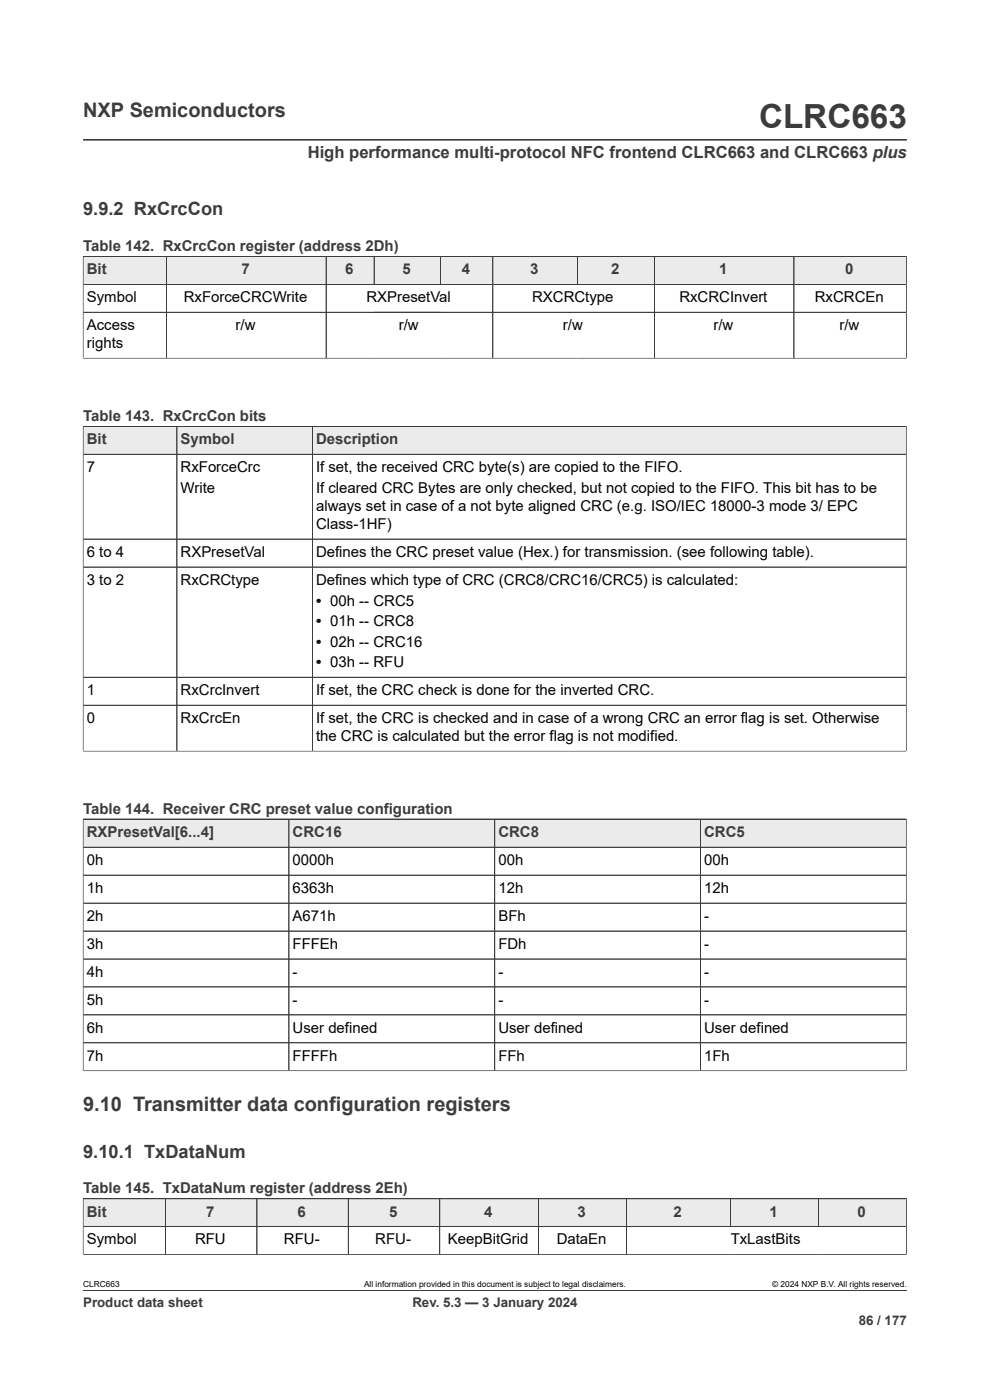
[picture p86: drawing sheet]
<svg xmlns="http://www.w3.org/2000/svg" width="210mm" height="297mm" viewBox="0 0 210 297" stroke-linecap="round" stroke-linejoin="round" font-family="sans-serif">
<defs><g id="words">
<text font-size="7.1" fill="#3c3c3c" x="161" y="27.2">CLRC663</text>
<g font-size="4.2" fill="#3c3c3c">
<text x="17.6" y="24.8">NXP Semiconductors</text>
<text x="17.6" y="235.8">9.10 Transmitter data configuration registers</text>
</g>
<g font-size="3.9" fill="#3c3c3c">
<text x="17.6" y="45.7">9.9.2 RxCrcCon</text>
<text x="17.6" y="245.6">9.10.1 TxDataNum</text>
</g>
<text font-size="3.5" fill="#3c3c3c" x="65.3" y="33.5">High performance multi-protocol NFC frontend CLRC663 and CLRC663 plus</text>
<g font-size="3.2" fill="#3c3c3c">
<text x="17.6" y="53.2">Table 142. RxCrcCon register (address 2Dh)</text>
<text x="18.4" y="58.2">Bit</text>
<text x="51.2" y="58.2">7</text>
<text x="73.2" y="58.2">6</text>
<text x="85.4" y="58.2">5</text>
<text x="97.9" y="58.2">4</text>
<text x="112.5" y="58.2">3</text>
<text x="129.6" y="58.2">2</text>
<text x="152.6" y="58.2">1</text>
<text x="179.3" y="58.2">0</text>
<text x="17.6" y="89.3">Table 143. RxCrcCon bits</text>
<text x="18.4" y="94.2">Bit</text>
<text x="38.3" y="94.2">Symbol</text>
<text x="67" y="94.2">Description</text>
<text x="17.6" y="172.7">Table 144. Receiver CRC preset value configuration</text>
<text x="18.4" y="177.6">RXPresetVal[6...4]</text>
<text x="62.1" y="177.6">CRC16</text>
<text x="105.7" y="177.6">CRC8</text>
<text x="149.4" y="177.6">CRC5</text>
<text x="17.6" y="253.1">Table 145. TxDataNum register (address 2Eh)</text>
<text x="18.4" y="258.1">Bit</text>
<text x="43.7" y="258.1">7</text>
<text x="63.1" y="258.1">6</text>
<text x="82.5" y="258.1">5</text>
<text x="102.7" y="258.1">4</text>
<text x="122.5" y="258.1">3</text>
<text x="142.9" y="258.1">2</text>
<text x="163.2" y="258.1">1</text>
<text x="181.9" y="258.1">0</text>
</g>
<g font-size="3.2">
<text x="18.4" y="64.1">Symbol</text>
<text x="39" y="64.1">RxForceCRCWrite</text>
<text x="77.7" y="64.1">RXPresetVal</text>
<text x="112.9" y="64.1">RXCRCtype</text>
<text x="144.1" y="64.1">RxCRCInvert</text>
<text x="172.8" y="64.1">RxCRCEn</text>
<text x="18.4" y="70">Access</text>
<text x="50" y="70">r/w</text>
<text x="84.6" y="70">r/w</text>
<text x="119.4" y="70">r/w</text>
<text x="151.3" y="70">r/w</text>
<text x="178" y="70">r/w</text>
<text x="18.4" y="73.8">rights</text>
<text x="18.4" y="100.2">7</text>
<text x="38.3" y="100.2">RxForceCrc</text>
<text x="67" y="100.2">If set, the received CRC byte(s) are copied to the FIFO.</text>
<text x="38.3" y="104.6">Write</text>
<text x="67" y="104.6">If cleared CRC Bytes are only checked, but not copied to the FIFO. This bit has to be</text>
<text x="67" y="108.4">always set in case of a not byte aligned CRC (e.g. ISO/IEC 18000-3 mode 3/ EPC</text>
<text x="67" y="112.2">Class-1HF)</text>
<text x="18.4" y="118.2">6 to 4</text>
<text x="38.3" y="118.2">RXPresetVal</text>
<text x="67" y="118.2">Defines the CRC preset value (Hex.) for transmission. (see following table).</text>
<text x="18.4" y="124.1">3 to 2</text>
<text x="38.3" y="124.1">RxCRCtype</text>
<text x="67" y="124.1">Defines which type of CRC (CRC8/CRC16/CRC5) is calculated:</text>
<text x="67" y="128.5">• 00h -- CRC5</text>
<text x="67" y="132.9">• 01h -- CRC8</text>
<text x="67" y="137.2">• 02h -- CRC16</text>
<text x="67" y="141.5">• 03h -- RFU</text>
<text x="18.4" y="147.5">1</text>
<text x="38.3" y="147.5">RxCrcInvert</text>
<text x="67" y="147.5">If set, the CRC check is done for the inverted CRC.</text>
<text x="18.4" y="153.4">0</text>
<text x="38.3" y="153.4">RxCrcEn</text>
<text x="67" y="153.4">If set, the CRC is checked and in case of a wrong CRC an error flag is set. Otherwise</text>
<text x="67" y="157.2">the CRC is calculated but the error flag is not modified.</text>
<text x="18.4" y="183.5">0h</text>
<text x="62.1" y="183.5">0000h</text>
<text x="105.7" y="183.5">00h</text>
<text x="149.4" y="183.5">00h</text>
<text x="18.4" y="189.5">1h</text>
<text x="62.1" y="189.5">6363h</text>
<text x="105.7" y="189.5">12h</text>
<text x="149.4" y="189.5">12h</text>
<text x="18.4" y="195.4">2h</text>
<text x="62.1" y="195.4">A671h</text>
<text x="105.7" y="195.4">BFh</text>
<text x="149.4" y="195.4">-</text>
<text x="18.4" y="201.3">3h</text>
<text x="62.1" y="201.3">FFFEh</text>
<text x="105.7" y="201.3">FDh</text>
<text x="149.4" y="201.3">-</text>
<text x="18.4" y="207.2">4h</text>
<text x="62.1" y="207.2">-</text>
<text x="105.7" y="207.2">-</text>
<text x="149.4" y="207.2">-</text>
<text x="18.4" y="213.2">5h</text>
<text x="62.1" y="213.2">-</text>
<text x="105.7" y="213.2">-</text>
<text x="149.4" y="213.2">-</text>
<text x="18.4" y="219.1">6h</text>
<text x="62.1" y="219.1">User defined</text>
<text x="105.7" y="219.1">User defined</text>
<text x="149.4" y="219.1">User defined</text>
<text x="18.4" y="225">7h</text>
<text x="62.1" y="225">FFFFh</text>
<text x="105.7" y="225">FFh</text>
<text x="149.4" y="225">1Fh</text>
<text x="18.4" y="264">Symbol</text>
<text x="41.4" y="264">RFU</text>
<text x="60.2" y="264">RFU-</text>
<text x="79.6" y="264">RFU-</text>
<text x="95" y="264">KeepBitGrid</text>
<text x="118.1" y="264">DataEn</text>
<text x="155" y="264">TxLastBits</text>
</g>
<g font-size="2.8" fill="#3c3c3c">
<text x="17.6" y="277.3">Product data sheet</text>
<text x="87.5" y="277.3">Rev. 5.3 — 3 January 2024</text>
<text x="182.2" y="281">86 / 177</text>
</g>
<g font-size="1.8">
<text x="17.6" y="273.1">CLRC663</text>
<text x="77.2" y="273.1">All information provided in this document is subject to legal disclaimers.</text>
<text x="163.8" y="273.1">© 2024 NXP B.V. All rights reserved.</text>
</g>
</g></defs>
<path d="M17.6 29.7h174.8M17.6 54.4h174.7" fill="none" stroke="#3c3c3c" stroke-width=".21"/>
<path d="M17.7 54.5h17.6v5.8h-17.6z" fill="#ebebeb"/>
<path d="M17.6 54.4h17.7v5.9h-17.7z" fill="none" stroke="#3c3c3c" stroke-width=".21"/>
<path d="M35.4 54.5h33.7v5.8h-33.7z" fill="#ebebeb"/>
<path d="M35.3 54.4h33.9v5.9h-33.9z" fill="none" stroke="#3c3c3c" stroke-width=".21"/>
<path d="M69.3 54.5h10v5.8h-10z" fill="#ebebeb"/>
<path d="M69.2 54.4h10.2v5.9h-10.2z" fill="none" stroke="#3c3c3c" stroke-width=".21"/>
<path d="M79.4 54.5h14v5.8h-14z" fill="#ebebeb"/>
<path d="M79.4 54.4h14.1v5.9h-14.1z" fill="none" stroke="#3c3c3c" stroke-width=".21"/>
<path d="M93.5 54.5h11v5.8h-11z" fill="#ebebeb"/>
<path d="M93.5 54.4h11v5.9h-11z" fill="none" stroke="#3c3c3c" stroke-width=".21"/>
<path d="M104.6 54.5h17.8v5.8h-17.8z" fill="#ebebeb"/>
<path d="M104.5 54.4h18v5.9h-18z" fill="none" stroke="#3c3c3c" stroke-width=".21"/>
<path d="M122.6 54.5h16.2v5.8h-16.2z" fill="#ebebeb"/>
<path d="M122.5 54.4h16.3v5.9h-16.3z" fill="none" stroke="#3c3c3c" stroke-width=".21"/>
<path d="M138.9 54.5h29.4v5.8h-29.4z" fill="#ebebeb"/>
<path d="M138.8 54.4h29.6v5.9h-29.6z" fill="none" stroke="#3c3c3c" stroke-width=".21"/>
<path d="M168.5 54.5h23.7v5.8h-23.7z" fill="#ebebeb"/>
<g fill="none" stroke="#3c3c3c" stroke-width=".21">
<path d="M17.6 54.4h174.7v21.7M17.6 54.5v21.6M35.3 54.5v21.5M69.2 54.5v21.5M79.4 54.5v5.8M93.5 54.5v5.8M104.5 54.5v21.5M122.5 54.5v5.8M138.8 54.5v21.5M168.4 54.4v21.6M17.6 76h174.7M17.6 66.3h174.7"/>
<path d="M17.6 60.3h174.7M17.6 90.5h174.6"/>
</g>
<path d="M17.7 90.5h19.8v5.8h-19.8z" fill="#ebebeb"/>
<path d="M17.6 90.5h19.9v5.9h-19.9z" fill="none" stroke="#3c3c3c" stroke-width=".21"/>
<path d="M37.6 90.5h28.6v5.8h-28.6z" fill="#ebebeb"/>
<path d="M37.5 90.5h28.8v5.9h-28.8z" fill="none" stroke="#3c3c3c" stroke-width=".21"/>
<path d="M66.3 90.5h125.9v5.8h-125.9z" fill="#ebebeb"/>
<path d="M17.6 90.5h174.6v68.9M17.6 96.4h174.6M17.6 90.5v68.9M37.5 90.5v68.8M66.3 90.5v68.8M17.6 114.4h174.6M17.6 120.3h174.6M17.6 159.3h174.7M17.6 143.7h174.6M17.6 149.6h174.6M17.6 173.8h174.6" fill="none" stroke="#3c3c3c" stroke-width=".21"/>
<path d="M17.7 173.9h43.5v5.8h-43.5z" fill="#ebebeb"/>
<path d="M17.6 173.8h43.7v5.9h-43.7z" fill="none" stroke="#3c3c3c" stroke-width=".21"/>
<path d="M61.4 173.9h43.5v5.8h-43.5z" fill="#ebebeb"/>
<path d="M61.3 173.8h43.6v5.9h-43.6z" fill="none" stroke="#3c3c3c" stroke-width=".21"/>
<path d="M105 173.9h43.5v5.8h-43.5z" fill="#ebebeb"/>
<path d="M104.9 173.8h43.7v5.9h-43.7z" fill="none" stroke="#3c3c3c" stroke-width=".21"/>
<path d="M148.7 173.9h43.5v5.8h-43.5z" fill="#ebebeb"/>
<g fill="none" stroke="#3c3c3c" stroke-width=".21">
<path d="M17.6 173.8h174.6v53.4M17.6 179.7h174.6M17.6 173.9v53.3M61.3 173.9v53.3M104.9 173.9v53.3M148.6 173.8v53.4M17.6 185.7h174.6M17.6 191.6h174.6M17.6 197.5h174.6M17.6 203.4h174.6M17.6 209.4h174.6M17.6 215.3h174.6"/>
<path d="M17.6 227.2h174.7M17.6 221.2h174.6M17.6 254.3h174.7"/>
</g>
<path d="M17.7 254.4h17.3v5.8h-17.3z" fill="#ebebeb"/>
<path d="M17.6 254.3h17.5v5.9h-17.5z" fill="none" stroke="#3c3c3c" stroke-width=".21"/>
<path d="M35.2 254.4h19.2v5.8h-19.2z" fill="#ebebeb"/>
<path d="M35.1 254.3h19.4v5.9h-19.4z" fill="none" stroke="#3c3c3c" stroke-width=".21"/>
<path d="M54.6 254.4h19.2v5.8h-19.2z" fill="#ebebeb"/>
<path d="M54.5 254.3h19.4v5.9h-19.4z" fill="none" stroke="#3c3c3c" stroke-width=".21"/>
<path d="M74 254.4h19.2v5.8h-19.2z" fill="#ebebeb"/>
<path d="M73.9 254.3h19.4v5.9h-19.4z" fill="none" stroke="#3c3c3c" stroke-width=".21"/>
<path d="M93.3 254.4h20.9v5.8h-20.9z" fill="#ebebeb"/>
<path d="M93.3 254.3h20.9v5.9h-20.9z" fill="none" stroke="#3c3c3c" stroke-width=".21"/>
<path d="M114.3 254.4h18.5v5.8h-18.5z" fill="#ebebeb"/>
<path d="M114.2 254.3h18.7v5.9h-18.7z" fill="none" stroke="#3c3c3c" stroke-width=".21"/>
<path d="M133 254.4h21.9v5.8h-21.9z" fill="#ebebeb"/>
<path d="M132.9 254.3h22v5.9h-22z" fill="none" stroke="#3c3c3c" stroke-width=".21"/>
<path d="M155 254.4h18.5v5.8h-18.5z" fill="#ebebeb"/>
<path d="M154.9 254.3h18.7v5.9h-18.7z" fill="none" stroke="#3c3c3c" stroke-width=".21"/>
<path d="M173.7 254.4h18.5v5.8h-18.5z" fill="#ebebeb"/>
<g fill="none" stroke="#3c3c3c" stroke-width=".21">
<path d="M17.6 254.4v11.8M17.6 254.3h174.7v11.9M35.1 254.4v11.8M54.5 254.4v11.8M73.9 254.4v11.8M93.3 254.4v11.8M114.2 254.4v11.8M132.9 254.4v11.8M154.9 254.4v5.8M173.6 254.3v5.9M17.6 266.2h174.7M17.6 260.2h174.7"/>
<path d="M17.6 273.8h174.8"/>
</g>
<use href="#words"/>
</svg>
